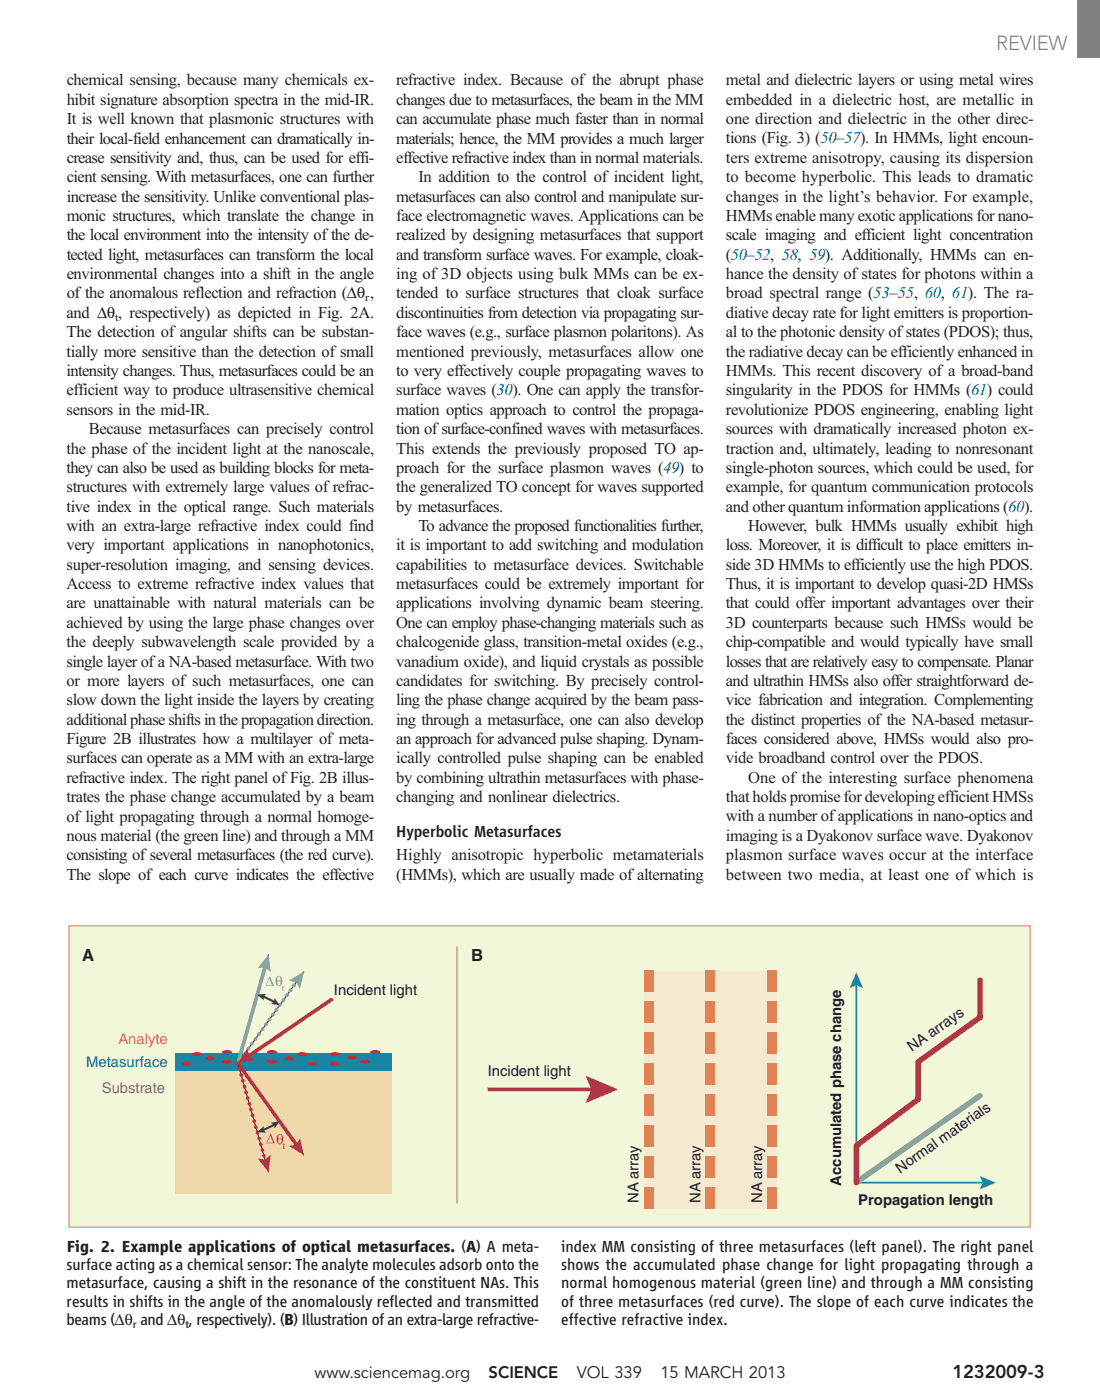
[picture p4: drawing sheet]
<svg xmlns="http://www.w3.org/2000/svg" width="210mm" height="267mm" viewBox="0 0 210 267" stroke-linecap="round" stroke-linejoin="round" font-family="sans-serif">
<defs><g id="words">
<text font-size="3.9" fill="#808285" x="189.8" y="9.5">REVIEW</text>
<text font-size="3.5" fill="#231f20" x="181.4" y="262.5">1232009-3</text>
<g font-size="3.2" fill="#231f20">
<text x="12.7" y="16.3">chemical sensing, because many chemicals ex-</text>
<text x="75.5" y="16.3">refractive index. Because of the abrupt phase</text>
<text x="138.3" y="16.3">metal and dielectric layers or using metal wires</text>
<text x="12.7" y="20">hibit signature absorption spectra in the mid-IR.</text>
<text x="12.7" y="23.7">It is well known that plasmonic structures with</text>
<text x="75.5" y="20">changes due to metasurfaces, the beam in the MM</text>
<text x="75.5" y="23.7">can accumulate phase much faster than in normal</text>
<text x="138.3" y="20">embedded in a dielectric host, are metallic in</text>
<text x="138.3" y="23.7">one direction and dielectric in the other direc-</text>
<text x="12.7" y="27.3">their local-field enhancement can dramatically in-</text>
<text x="75.5" y="27.3">materials; hence, the MM provides a much larger</text>
<text x="138.3" y="27.3">tions (Fig. 3) (50–57). In HMMs, light encoun-</text>
<text x="12.7" y="31">crease sensitivity and, thus, can be used for effi-</text>
<text x="12.7" y="34.7">cient sensing. With metasurfaces, one can further</text>
<text x="75.5" y="31">effective refractive index than in normal materials.</text>
<text x="79.7" y="34.7">In addition to the control of incident light,</text>
<text x="138.3" y="31">ters extreme anisotropy, causing its dispersion</text>
<text x="138.3" y="34.7">to become hyperbolic. This leads to dramatic</text>
<text x="12.7" y="38.4">increase the sensitivity. Unlike conventional plas-</text>
<text x="75.5" y="38.4">metasurfaces can also control and manipulate sur-</text>
<text x="138.3" y="38.4">changes in the light’s behavior. For example,</text>
<text x="12.7" y="42.1">monic structures, which translate the change in</text>
<text x="12.7" y="45.8">the local environment into the intensity ofthe de-</text>
<text x="75.5" y="42.1">face electromagnetic waves. Applications can be</text>
<text x="75.5" y="45.8">realized by designing metasurfaces that support</text>
<text x="138.3" y="42.1">HMMs enable many exotic applications for nano-</text>
<text x="138.3" y="45.8">scale imaging and efficient light concentration</text>
<text x="12.7" y="49.5">tected light, metasurfaces can transform the local</text>
<text x="12.7" y="53.2">environmental changes into a shift in the angle</text>
<text x="75.5" y="49.5">and transform surface waves. For example, cloak-</text>
<text x="75.5" y="53.2">ing of 3D objects using bulk MMs can be ex-</text>
<text x="138.3" y="49.5">(50–52, 58, 59). Additionally, HMMs can en-</text>
<text x="138.3" y="53.2">hance the density ofstates for photons within a</text>
<text x="12.7" y="56.9">of the anomalous reflection and refraction (Dq ,</text>
<text x="75.5" y="56.9">tended to surface structures that cloak surface</text>
<text x="138.3" y="56.9">broad spectral range (53–55, 60, 61). The ra-</text>
<text x="12.7" y="60.6">and Dq , respectively) as depicted in Fig. 2A.</text>
<text x="12.7" y="64.2">The detection of angular shifts can be substan-</text>
<text x="75.5" y="60.6">discontinuities from detection via propagating sur-</text>
<text x="75.5" y="64.2">face waves (e.g., surface plasmon polaritons). As</text>
<text x="138.3" y="60.6">diative decay rate for light emitters is proportion-</text>
<text x="138.3" y="64.2">al to the photonic density ofstates (PDOS); thus,</text>
<text x="12.7" y="67.9">tially more sensitive than the detection of small</text>
<text x="12.7" y="71.6">intensity changes. Thus, metasurfaces could be an</text>
<text x="75.5" y="67.9">mentioned previously, metasurfaces allow one</text>
<text x="75.5" y="71.6">to very effectively couple propagating waves to</text>
<text x="138.3" y="67.9">the radiative decay can be efficiently enhanced in</text>
<text x="138.3" y="71.6">HMMs. This recent discovery of a broad-band</text>
<text x="12.7" y="75.3">efficient way to produce ultrasensitive chemical</text>
<text x="75.5" y="75.3">surface waves (30). One can apply the transfor-</text>
<text x="138.3" y="75.3">singularity in the PDOS for HMMs (61) could</text>
<text x="12.7" y="79">sensors in the mid-IR.</text>
<text x="16.9" y="82.7">Because metasurfaces can precisely control</text>
<text x="75.5" y="79">mation optics approach to control the propaga-</text>
<text x="75.5" y="82.7">tion ofsurface-confined waves with metasurfaces.</text>
<text x="138.3" y="79">revolutionize PDOS engineering, enabling light</text>
<text x="138.3" y="82.7">sources with dramatically increased photon ex-</text>
<text x="12.7" y="86.4">the phase of the incident light at the nanoscale,</text>
<text x="75.5" y="86.4">This extends the previously proposed TO ap-</text>
<text x="138.3" y="86.4">traction and, ultimately, leading to nonresonant</text>
<text x="12.7" y="90.1">they can also be used as building blocks for meta-</text>
<text x="12.7" y="93.8">structures with extremely large values of refrac-</text>
<text x="75.5" y="90.1">proach for the surface plasmon waves (49) to</text>
<text x="75.5" y="93.8">the generalized TO concept for waves supported</text>
<text x="138.3" y="90.1">single-photon sources, which could be used, for</text>
<text x="138.3" y="93.8">example, for quantum communication protocols</text>
<text x="12.7" y="97.5">tive index in the optical range. Such materials</text>
<text x="12.7" y="101.2">with an extra-large refractive index could find</text>
<text x="75.5" y="97.5">by metasurfaces.</text>
<text x="79.7" y="101.2">To advance the proposed functionalities further,</text>
<text x="138.3" y="97.5">and other quantum information applications (60).</text>
<text x="142.5" y="101.2">However, bulk HMMs usually exhibit high</text>
<text x="12.7" y="104.8">very important applications in nanophotonics,</text>
<text x="75.5" y="104.8">it is important to add switching and modulation</text>
<text x="138.3" y="104.8">loss. Moreover, it is difficult to place emitters in-</text>
<text x="12.7" y="108.5">super-resolution imaging, and sensing devices.</text>
<text x="12.7" y="112.2">Access to extreme refractive index values that</text>
<text x="75.5" y="108.5">capabilities to metasurface devices. Switchable</text>
<text x="75.5" y="112.2">metasurfaces could be extremely important for</text>
<text x="138.3" y="108.5">side 3D HMMs to efficiently use the high PDOS.</text>
<text x="138.3" y="112.2">Thus, it is important to develop quasi-2D HMSs</text>
<text x="12.7" y="115.9">are unattainable with natural materials can be</text>
<text x="12.7" y="119.6">achieved by using the large phase changes over</text>
<text x="75.5" y="115.9">applications involving dynamic beam steering.</text>
<text x="75.5" y="119.6">One can employ phase-changing materials such as</text>
<text x="138.3" y="115.9">that could offer important advantages over their</text>
<text x="138.3" y="119.6">3D counterparts because such HMSs would be</text>
<text x="12.7" y="123.3">the deeply subwavelength scale provided by a</text>
<text x="75.5" y="123.3">chalcogenide glass, transition-metal oxides (e.g.,</text>
<text x="138.3" y="123.3">chip-compatible and would typically have small</text>
<text x="12.7" y="127">single layer ofa NA-based metasurface. With two</text>
<text x="12.7" y="130.7">or more layers of such metasurfaces, one can</text>
<text x="75.5" y="127">vanadium oxide), and liquid crystals as possible</text>
<text x="75.5" y="130.7">candidates for switching. By precisely control-</text>
<text x="138.3" y="127">losses that are relatively easy to compensate. Planar</text>
<text x="138.3" y="130.7">and ultrathin HMSs also offer straightforward de-</text>
<text x="12.7" y="134.4">slow down the light inside the layers by creating</text>
<text x="75.5" y="134.4">ling the phase change acquired by the beam pass-</text>
<text x="138.3" y="134.4">vice fabrication and integration. Complementing</text>
<text x="12.7" y="138.1">additional phase shifts in the propagation direction.</text>
<text x="12.7" y="141.7">Figure 2B illustrates how a multilayer of meta-</text>
<text x="75.5" y="138.1">ing through a metasurface, one can also develop</text>
<text x="75.5" y="141.7">an approach for advanced pulse shaping. Dynam-</text>
<text x="138.3" y="138.1">the distinct properties of the NA-based metasur-</text>
<text x="138.3" y="141.7">faces considered above, HMSs would also pro-</text>
<text x="12.7" y="145.4">surfaces can operate as a MM with an extra-large</text>
<text x="12.7" y="149.1">refractive index. The right panel ofFig. 2B illus-</text>
<text x="75.5" y="145.4">ically controlled pulse shaping can be enabled</text>
<text x="75.5" y="149.1">by combining ultrathin metasurfaces with phase-</text>
<text x="138.3" y="145.4">vide broadband control over the PDOS.</text>
<text x="142.5" y="149.1">One of the interesting surface phenomena</text>
<text x="12.7" y="152.8">trates the phase change accumulated by a beam</text>
<text x="75.5" y="152.8">changing and nonlinear dielectrics.</text>
<text x="138.3" y="152.8">thatholds promisefordeveloping efficientHMSs</text>
<text x="12.7" y="156.5">of light propagating through a normal homoge-</text>
<text x="12.7" y="160.2">nous material (the green line) and through a MM</text>
<text x="75.5" y="159.5">Hyperbolic Metasurfaces</text>
<text x="138.3" y="156.5">with a number ofapplications in nano-optics and</text>
<text x="138.3" y="160.2">imaging is a Dyakonov surface wave. Dyakonov</text>
<text x="12.7" y="163.9">consisting ofseveral metasurfaces (the red curve).</text>
<text x="12.7" y="167.6">The slope of each curve indicates the effective</text>
<text x="75.5" y="163.9">Highly anisotropic hyperbolic metamaterials</text>
<text x="75.5" y="167.6">(HMMs), which are usually made of alternating</text>
<text x="138.3" y="163.9">plasmon surface waves occur at the interface</text>
<text x="138.3" y="167.6">between two media, at least one of which is</text>
<text x="15.7" y="183">A</text>
<text x="89.7" y="183">B</text>
<text x="12.7" y="238.4">Fig. 2. Example applications of optical metasurfaces. (A) A meta-</text>
<text x="106.9" y="238.4">index MM consisting of three metasurfaces (left panel). The right panel</text>
<text x="12.7" y="241.9">surface acting as a chemical sensor: The analyte molecules adsorb onto the</text>
<text x="12.7" y="245.4">metasurface, causing a shift in the resonance of the constituent NAs. This</text>
<text x="106.9" y="241.9">shows the accumulated phase change for light propagating through a</text>
<text x="106.9" y="245.4">normal homogenous material (green line) and through a MM consisting</text>
<text x="12.7" y="249">results in shifts in the angle of the anomalously reflected and transmitted</text>
<text x="106.9" y="249">of three metasurfaces (red curve). The slope of each curve indicates the</text>
<text x="12.7" y="252.5">beams (Dq and Dq , respectively). (B) Illustration of an extra-large refractive-</text>
<text x="106.9" y="252.5">effective refractive index.</text>
<text x="59.9" y="262.5">www.sciencemag.org</text>
<text x="93.1" y="262.5">SCIENCE</text>
<text x="109.9" y="262.5">VOL 339</text>
<text x="125.8" y="262.5">15 MARCH 2013</text>
</g>
<text font-size="2.8" fill="#83ab8f" x="52.4" y="187.9">θ</text>
<g font-size="2.8" fill="#231f20">
<text x="63.6" y="189.6">Incident light</text>
<text x="173.7" y="200.4" transform="rotate(-35 173.7 200.4)">NA arrays</text>
<text x="92.9" y="204.9">Incident light</text>
<text x="160.2" y="225.9" transform="rotate(-90 160.2 225.9)">Accumulated phase change</text>
<text x="171.5" y="223.6" transform="rotate(-35 171.5 223.6)">Normal materials</text>
<text x="121.7" y="229.2" transform="rotate(-90 121.7 229.2)">NA array</text>
<text x="133.4" y="229.2" transform="rotate(-90 133.4 229.2)">NA array</text>
<text x="145.2" y="229.2" transform="rotate(-90 145.2 229.2)">NA array</text>
<text x="163.5" y="229.5">Propagation length</text>
</g>
<text font-size="2.8" fill="#008db0" x="16.4" y="203.2">Metasurface</text>
<text font-size="2.8" fill="#e66853" x="22.6" y="199">Analyte</text>
<text font-size="2.8" fill="#967448" x="19.4" y="208.1">Substrate</text>
<text font-size="2.8" fill="#ba355e" x="52.6" y="217.9">θ</text>
<g font-size="2.1" fill="#231f20">
<text x="69.5" y="57.4">r</text>
<text x="22" y="61.1">t</text>
<text x="25.3" y="253">r</text>
<text x="35.3" y="253">t</text>
</g>
<text font-size="1.6" fill="#83ab8f" x="53.7" y="188.9">r</text>
<text font-size="1.6" fill="#ba355e" x="53.9" y="218.8">t</text>
</g></defs>
<path d="M13.1 176.4h183.1v57.4h-183.1z" fill="#f2f7da"/>
<path d="M13.1 176.4h183.1v57.4h-183.1z" fill="none" stroke="#e66853" stroke-width=".19"/>
<path d="M122.7 184.9h25.3v45.3h-25.3z" fill="#f5e9d1"/>
<g fill="#e18255">
<path d="M122.7 184.9h1.7v4.1h-1.7z"/>
<path d="M122.7 190.8h1.7v4.1h-1.7z"/>
<path d="M122.7 196.7h1.7v4.1h-1.7z"/>
<path d="M122.7 202.6h1.7v4.1h-1.7z"/>
<path d="M122.7 208.5h1.7v4.1h-1.7z"/>
<path d="M122.7 214.3h1.7v4.2h-1.7z"/>
<path d="M122.7 220.2h1.7v4.2h-1.7z"/>
<path d="M122.7 226.1h1.7v4.1h-1.7z"/>
<path d="M134.4 184.9h1.8v4.1h-1.8z"/>
<path d="M134.4 190.8h1.8v4.1h-1.8z"/>
<path d="M134.4 196.7h1.8v4.1h-1.8z"/>
<path d="M134.4 202.6h1.8v4.1h-1.8z"/>
<path d="M134.4 208.5h1.8v4.1h-1.8z"/>
<path d="M134.4 214.3h1.8v4.2h-1.8z"/>
<path d="M134.4 220.2h1.8v4.2h-1.8z"/>
<path d="M134.4 226.1h1.8v4.1h-1.8z"/>
<path d="M146.2 184.9h1.8v4.1h-1.8z"/>
<path d="M146.2 190.8h1.8v4.1h-1.8z"/>
<path d="M146.2 196.7h1.8v4.1h-1.8z"/>
<path d="M146.2 202.6h1.8v4.1h-1.8z"/>
<path d="M146.2 208.5h1.8v4.1h-1.8z"/>
<path d="M146.2 214.3h1.8v4.2h-1.8z"/>
<path d="M146.2 220.2h1.8v4.2h-1.8z"/>
<path d="M146.2 226.1h1.8v4.1h-1.8z"/>
</g>
<path d="M92.9 207.5h20.6" fill="none" stroke="#dd1e2f" stroke-width=".71" stroke-linecap="butt"/>
<path d="M111.5 204.9l6.2 2.6-6.2 2.6 1.2-2.6z" fill="#dd1e2f"/>
<path d="M163.1 187.3v38h24.5" fill="none" stroke="#4f85b7" stroke-width=".35"/>
<g fill="#4f85b7">
<path d="M163.1 185.2l1.3 3.1-1.3-.6-1.3 .6z"/>
<path d="M186.6 224l3.1 1.3-3.1 1.3 .6-1.3z"/>
</g>
<path d="M186.7 208.7l-23.6 16.5" fill="none" stroke="#84ab8f" stroke-width="1.1"/>
<path d="M186.7 186.7v7.1l-11.8 8.5v7M174.9 209.4l-11.8 8.8v7.1" fill="none" stroke="#dd1e2f" stroke-width="1.1"/>
<path d="M87 180.3v49" fill="none" stroke="#e66853" stroke-width=".19"/>
<path d="M33.4 204h41.2v23.4h-41.2z" fill="#efd8aa"/>
<path d="M33.4 200.7h41.2v3.3h-41.2z" fill="#008db0"/>
<path d="M57.9 185.1l-12.6 17.5z" fill="#231f20"/>
<path d="M56.7 186.8h.1M45.4 202.5l-.1 .1" fill="none" stroke="#83ab8f" stroke-width=".71"/>
<path d="M46 201.7l10.3-14.5" fill="none" stroke="#83ab8f" stroke-width=".71" stroke-dasharray=".1 1.1"/>
<path d="M55 186.8l2.9-1.7-.7 3.3-.8-1.3z" fill="#83ab8f"/>
<path d="M51.2 181.8l-5.9 20.8z" fill="#231f20"/>
<path d="M50.6 183.9l-5.3 18.7" fill="none" stroke="#83ab8f" stroke-width=".71"/>
<path d="M51.2 181.8l.4 3.4-1.1-.9-1.4 .2z" fill="#83ab8f"/>
<path d="M45.3 202.6l12.6 17.5z" fill="#231f20"/>
<path d="M45.3 202.6l11.4 15.8" fill="none" stroke="#ba355e" stroke-width=".71"/>
<path d="M55 218.3l1.4-.3 .8-1.2 .7 3.3z" fill="#ba355e"/>
<path d="M45.3 202.6l5.9 20.7z" fill="#231f20"/>
<path d="M45.3 202.6h.1M50.6 221.3h.1" fill="none" stroke="#ba355e" stroke-width=".71"/>
<path d="M45.6 203.6l4.8 17.1" fill="none" stroke="#ba355e" stroke-width=".71" stroke-dasharray=".1 1.1"/>
<path d="M49.1 220.7l1.4 .2 1.1-.9-.4 3.3z" fill="#ba355e"/>
<path d="M45.3 202.6l17.8-12.2z" fill="#231f20"/>
<path d="M63.1 190.4l-16 11" fill="none" stroke="#dd1e2f" stroke-width=".71"/>
<path d="M47.2 199.7l.2 1.4 1.2 .8-3.3 .7z" fill="#dd1e2f"/>
<path d="M49 189.5l1.9 .7 2.4 1.3z" fill="#3a3155"/>
<path d="M50 189.8l2.4 1.1" fill="none" stroke="#3a3155" stroke-width=".35"/>
<g fill="#3a3155">
<path d="M52.3 190.1l1 1.4-1.7-.3 .6-.4z"/>
<path d="M49 189.5l1.7-.2-.5 .6 .1 .7z"/>
<path d="M49 215.6l4.3-2-2.4 1.3z"/>
</g>
<path d="M52.4 214.2l-2.4 1.1" fill="none" stroke="#3a3155" stroke-width=".35"/>
<g fill="#3a3155">
<path d="M49 215.6l1.3-1.1-.1 .7 .5 .6z"/>
<path d="M51.6 213.9l1.7-.3-1 1.4-.1-.7z"/>
</g>
<path d="M51.3 186.4l-.6 1.3h1.2zM51.4 185.9l.8 1.9h-1.7z" fill="#83ab8f"/>
<path d="M51.5 216.4l-.6 1.3h1.1zM51.6 215.9l.8 1.9h-1.7z" fill="#ba355e"/>
<g fill="#dd1e2f">
<path d="M39.1 201.5l.9-.3a.92 .92 0 0 1 1 .4 1.39 1.39 0 0 1-2 0z"/>
<path d="M34.7 202.5l.9-.2a.92 .92 0 0 1 .9 .4 1.39 1.39 0 0 1-1.9 0z"/>
<path d="M36.6 200.7l.9-.3a.91 .91 0 0 1 1 .4 1.39 1.39 0 0 1-2 0z"/>
<path d="M42.4 200.3l.9-.3a.92 .92 0 0 1 .9 .4 1.39 1.39 0 0 1-1.9 0z"/>
<path d="M42.4 202.1l.9-.2a.92 .92 0 0 1 .9 .4 1.39 1.39 0 0 1-1.9 0z"/>
<path d="M54.2 201.5l.9-.3a.92 .92 0 0 1 .9 .4 1.39 1.39 0 0 1-1.9 0z"/>
<path d="M58.6 202.5l.9-.2a.92 .92 0 0 1 .9 .4 1.39 1.39 0 0 1-1.9 0z"/>
<path d="M56.6 200.7l.9-.3a.91 .91 0 0 1 1 .4 1.39 1.39 0 0 1-1.9 0z"/>
<path d="M50.9 200.3l.9-.3a.92 .92 0 0 1 1 .4 1.39 1.39 0 0 1-2 0z"/>
<path d="M50.9 202.1l.9-.2a.92 .92 0 0 1 1 .4 1.39 1.39 0 0 1-2 0z"/>
<path d="M66.2 201.3l.9-.2a.92 .92 0 0 1 .9 .4 1.39 1.39 0 0 1-1.9 0z"/>
<path d="M70.6 200.3l.9-.3a.91 .91 0 0 1 .9 .4 1.39 1.39 0 0 1-1.9 0z"/>
<path d="M68.6 202.1l.9-.2a.91 .91 0 0 1 1 .4 1.39 1.39 0 0 1-1.9 0z"/>
<path d="M62.9 202.5l.9-.2a.92 .92 0 0 1 1 .4 1.39 1.39 0 0 1-2 0z"/>
<path d="M62.9 200.7l.9-.3a.91 .91 0 0 1 1 .4 1.39 1.39 0 0 1-2 0z"/>
</g>
<path d="M205.3 0h4.2v10.9h-4.2z" fill="#808285"/>
<use href="#words"/>
</svg>
